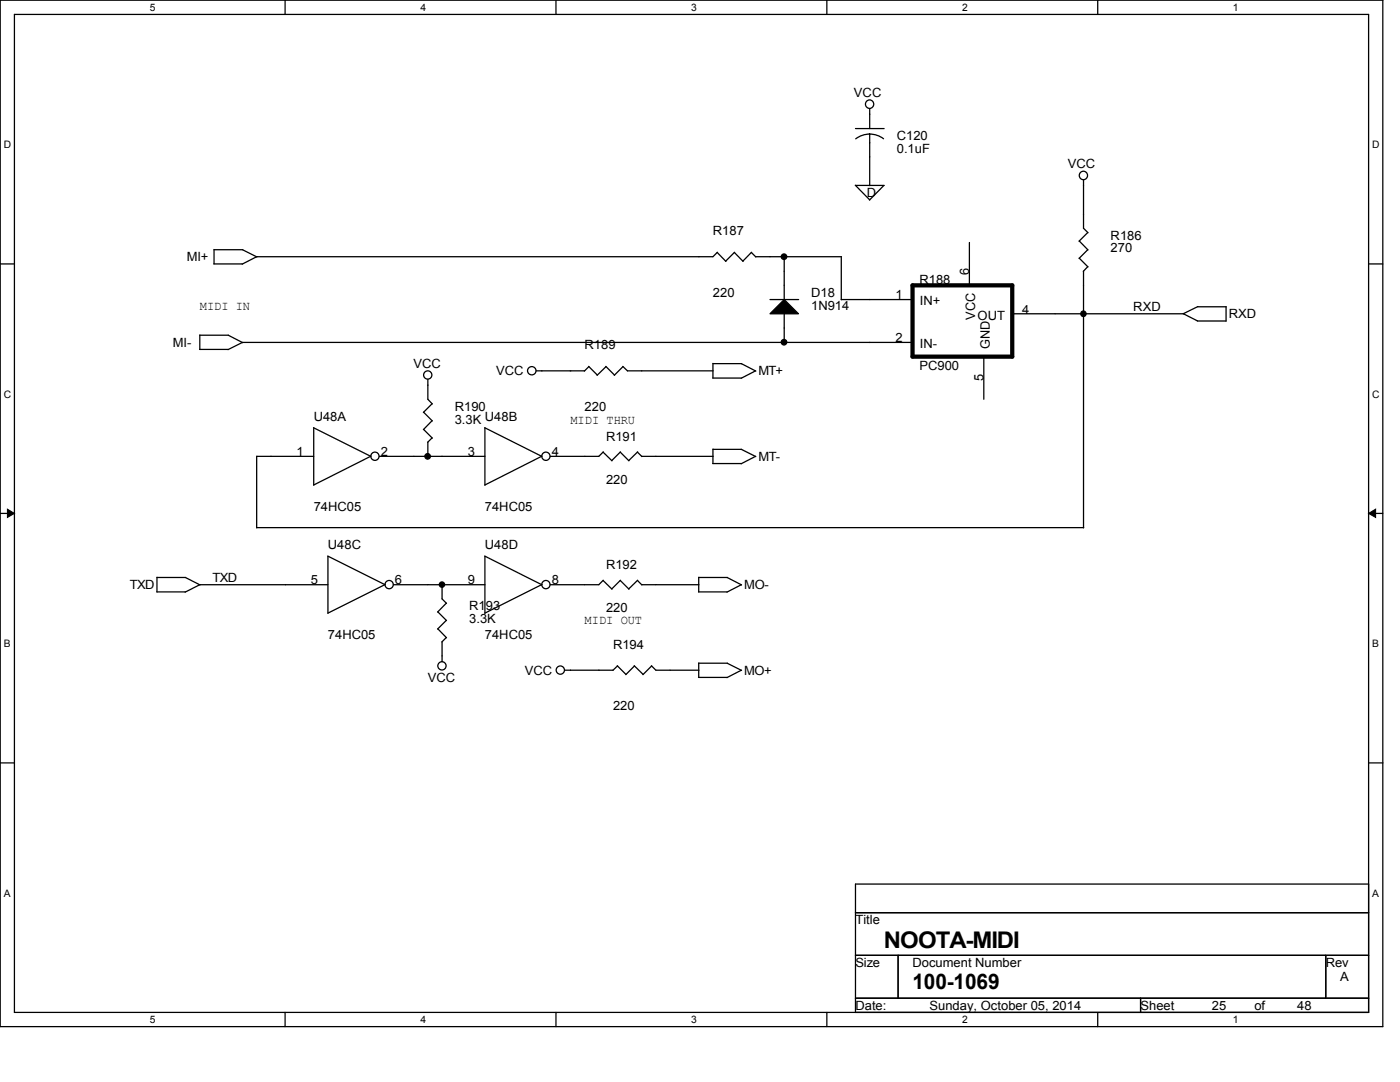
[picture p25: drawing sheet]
<svg xmlns="http://www.w3.org/2000/svg" width="279mm" height="216mm" viewBox="0 0 279 216" stroke-linecap="round" stroke-linejoin="round" font-family="sans-serif">
<defs><g id="words">
<text font-size="4.6" x="176.4" y="189.2">NOOTA-MIDI</text>
<text font-size="4.3" x="182.1" y="197.4">100-1069</text>
<g font-size="2.6">
<text x="193.4" y="54.9" transform="rotate(-90 193.4 54.9)">6</text>
<text x="194.6" y="63.8" transform="rotate(-90 194.6 63.8)">VCC</text>
<text x="197.5" y="69.7" transform="rotate(-90 197.5 69.7)">GND</text>
<text x="196.3" y="76.1" transform="rotate(-90 196.3 76.1)">5</text>
</g>
<g font-size="2.5">
<text x="170.4" y="19.4">VCC</text>
<text x="179" y="27.9">C120</text>
<text x="179" y="30.5">0.1uF</text>
<text x="213.1" y="33.6">VCC</text>
<text x="173" y="39.3">D</text>
<text x="142.3" y="47">R187</text>
<text x="221.7" y="47.8">R186</text>
<text x="37.3" y="52.1">MI+</text>
<text x="221.7" y="50.4">270</text>
<text x="142.3" y="59.2">220</text>
<text x="161.9" y="59.2">D18</text>
<text x="178.7" y="59.7">1</text>
<text x="183.5" y="56.6">R188</text>
<text x="39.9" y="61.8">MIDI IN</text>
<text x="161.9" y="61.8">1N914</text>
<text x="183.6" y="60.9">IN+</text>
<text x="195.1" y="63.8">OUT</text>
<text x="204" y="62.6">4</text>
<text x="226.2" y="62.1">RXD</text>
<text x="245.2" y="63.5">RXD</text>
<text x="34.5" y="69.2">MI-</text>
<text x="116.7" y="69.7">R189</text>
<text x="178.7" y="68.3">2</text>
<text x="183.6" y="69.5">IN-</text>
<text x="82.5" y="73.4">VCC</text>
<text x="99" y="74.8">VCC</text>
<text x="151.4" y="74.8">MT+</text>
<text x="183.5" y="73.7">PC900</text>
<text x="62.6" y="83.9">U48A</text>
<text x="90.8" y="82">R190</text>
<text x="116.7" y="82">220</text>
<text x="90.8" y="84.5">3.3K U48B</text>
<text x="113.8" y="84.6">MIDI THRU</text>
<text x="120.9" y="88">R191</text>
<text x="59.2" y="91">1</text>
<text x="76" y="91">2</text>
<text x="93.3" y="91">3</text>
<text x="110.1" y="91">4</text>
<text x="151.4" y="91.9">MT-</text>
<text x="62.6" y="101.9">74HC05</text>
<text x="96.8" y="101.9">74HC05</text>
<text x="120.9" y="96.5">220</text>
<text x="65.4" y="109.6">U48C</text>
<text x="96.8" y="109.6">U48D</text>
<text x="120.9" y="113.5">R192</text>
<text x="25.9" y="117.5">TXD</text>
<text x="42.4" y="116.1">TXD</text>
<text x="62" y="116.6">5</text>
<text x="78.8" y="116.6">6</text>
<text x="93.3" y="116.6">9</text>
<text x="110.1" y="116.6">8</text>
<text x="148.5" y="117.5">MO-</text>
<text x="93.6" y="121.8">R193</text>
<text x="93.6" y="124.4">3.3K</text>
<text x="116.7" y="124.4">MIDI OUT</text>
<text x="120.9" y="122.1">220</text>
<text x="65.4" y="127.5">74HC05</text>
<text x="96.8" y="127.5">74HC05</text>
<text x="122.3" y="129.5">R194</text>
<text x="85.4" y="136">VCC</text>
<text x="104.7" y="134.6">VCC</text>
<text x="148.5" y="134.6">MO+</text>
<text x="122.3" y="141.7">220</text>
<text x="170.7" y="184.4">Title</text>
<text x="170.7" y="192.9">Size</text>
<text x="182.1" y="192.9">Document Number</text>
<text x="264.6" y="192.9">Rev</text>
<text x="267.5" y="195.8">A</text>
<text x="170.7" y="201.5">Date:</text>
<text x="185.5" y="201.5">Sunday, October 05, 2014</text>
<text x="227.6" y="201.5">Sheet</text>
<text x="241.8" y="201.5">25</text>
<text x="250.4" y="201.5">of</text>
<text x="258.9" y="201.5">48</text>
</g>
<g font-size="2">
<text x="29.9" y="2.2">5</text>
<text x="83.9" y="2.2">4</text>
<text x="138" y="2.2">3</text>
<text x="192" y="2.2">2</text>
<text x="246.1" y="2.2">1</text>
<text x=".8" y="29.6">D</text>
<text x="273.8" y="29.6">D</text>
<text x=".8" y="79.4">C</text>
<text x="273.8" y="79.4">C</text>
<text x=".8" y="129.2">B</text>
<text x="273.8" y="129.2">B</text>
<text x=".8" y="178.9">A</text>
<text x="273.8" y="178.9">A</text>
<text x="29.9" y="204.1">5</text>
<text x="83.9" y="204.1">4</text>
<text x="138" y="204.1">3</text>
<text x="192" y="204.1">2</text>
<text x="246.1" y="204.1">1</text>
</g>
</g></defs>
<path d="M0 0h276v204.9h-276zM2.9 2.9h270.2v199.1h-270.2z" fill="none" stroke="#000" stroke-width=".25"/>
<g fill="#fff">
<path d="M29.9 .3h1.1v2.3h-1.1z"/>
<path d="M29.9 202.3h1.1v2.3h-1.1z"/>
</g>
<path d="M56.9 0v2.9M56.9 202v2.9" fill="none" stroke="#000" stroke-width=".25"/>
<g fill="#fff">
<path d="M83.9 .3h1.1v2.3h-1.1z"/>
<path d="M83.9 202.3h1.1v2.3h-1.1z"/>
</g>
<path d="M111 0v2.9M111 202v2.9" fill="none" stroke="#000" stroke-width=".25"/>
<g fill="#fff">
<path d="M138 .3h1.1v2.3h-1.1z"/>
<path d="M138 202.3h1.1v2.3h-1.1z"/>
</g>
<path d="M165 0v2.9M165 202v2.9" fill="none" stroke="#000" stroke-width=".25"/>
<g fill="#fff">
<path d="M192 .3h1.1v2.3h-1.1z"/>
<path d="M192 202.3h1.1v2.3h-1.1z"/>
</g>
<path d="M219.1 0v2.9M219.1 202v2.9" fill="none" stroke="#000" stroke-width=".25"/>
<g fill="#fff">
<path d="M246.1 .3h1.1v2.3h-1.1z"/>
<path d="M246.1 202.3h1.1v2.3h-1.1z"/>
<path d="M.8 27.8h1.4v2.2h-1.4z"/>
<path d="M273.9 27.8h1.4v2.2h-1.4z"/>
<path d="M.8 77.6h1.4v2.2h-1.4z"/>
<path d="M273.9 77.6h1.4v2.2h-1.4z"/>
</g>
<path d="M0 52.7h2.9M273.1 52.7h2.9" fill="none" stroke="#000" stroke-width=".25"/>
<g fill="#fff">
<path d="M.8 127.3h1.3v2.3h-1.3z"/>
<path d="M273.9 127.3h1.3v2.3h-1.3z"/>
</g>
<path d="M0 102.4h2.9M273.1 102.4h2.9" fill="none" stroke="#000" stroke-width=".25"/>
<path d="M1.5 101.6l1.4 .8-1.4 .9zM273.1 102.4l1.4-.8v1.7z" fill="#000" stroke="#000" stroke-width=".2"/>
<g fill="#fff">
<path d="M.8 177.1h1.3v2.3h-1.3z"/>
<path d="M273.9 177.1h1.3v2.3h-1.3z"/>
</g>
<g fill="none" stroke="#000" stroke-width=".25">
<path d="M170.7 37l2.9 2.9M170.7 37h5.7l-2.9 2.9M170.7 25.7h5.7M173.6 21.7v4M173.6 26.8v10.2M176.3 27.7l-1.3-.7-1.5-.2-1.4 .2-1.3 .7M216.2 35.9v9.7l.9 .8M42.7 52.7h5.7M42.7 49.8h5.7M42.7 49.8v2.9M48.4 49.8l2.9 1.5M143.1 50.4l1.8 1.8"/>
<path d="M143.2 50.3l-.9 .9h-91.1l-2.9 1.5M146.6 50.4l1.7 1.8M146.6 50.3l-1.8 1.8M149.9 50.4l.9 .9M150 50.3l-1.7 1.8M150.8 51.2h17.1M153.7 59.8h5.7M156.5 51.2v8.6M167.9 59.8h14.2M167.9 51.2v8.6M193.5 48.4v8.5M215.4 48.1l1.7 1.8"/>
<path d="M215.4 51.5l1.7 1.8M216.2 54.1v51.2M217.1 46.4l-1.8 1.7M217.1 49.8l-1.8 1.8M217.1 53.2l-.9 .9M39.8 69.7h5.8M39.9 66.9h5.7M39.9 66.8v2.9M45.6 66.9l2.8 1.5M85.4 75.7v4l.9 .9M107 74h9.7M117.5 73.1l1.7 1.7"/>
<path d="M117.5 73.2l-.9 .8M120.9 73.1l1.7 1.7M120.9 73.2l-1.7 1.7M124.3 73.1l.9 .9h17.1M124.3 73.2l-1.7 1.7M142.2 75.4h5.8M142.3 72.6h5.7M142.3 72.5v2.9M148 72.6l2.8 1.4M150.8 74l-2.9 1.5M156.5 62.6v5.7M182.1 68.3h-133.7l-2.9 1.5"/>
<path d="M196.3 71.2v8.5M202 62.6h34.2M236.1 62.6l2.9 1.5M239 64.1h5.7M239 61.2h5.7M239.1 61.2l-3 1.4M244.7 61.2v2.9M62.6 85.3l11.4 5.8M62.6 91.1h-11.4v14.2M62.6 85.4v11.4l11.4-5.8M75.7 91.1h21.1M84.5 85.7l1.8 1.7"/>
<path d="M85.4 88.2v2.9M86.2 80.6l-1.7 1.7 1.8 1.7M86.2 83.9l-1.7 1.8M86.2 87.4l-.9 .9M96.7 85.3l11.4 5.8M96.8 85.4v11.4l11.4-5.8M120.4 90.2l1.7 1.7M120.4 90.2l-.9 .9h-9.7M123.8 90.2l1.7 1.7M123.8 90.2l-1.7 1.7M127.2 90.2l.9 .9M127.3 90.2l-1.8 1.7"/>
<path d="M128.1 91.1h14.2M142.2 92.5h5.8M142.3 89.6v2.9M142.3 89.7h5.7M148 89.7l2.8 1.4M150.8 91.1l-2.9 1.4M31.3 118.1h5.7M31.3 115.2h5.7l2.9 1.5M31.3 115.2v2.9M51.2 105.3h165.1M65.4 111l11.4 5.7M65.4 116.7h-25.5l-2.9 1.5"/>
<path d="M65.4 111v11.4M76.9 116.6l-11.5 5.7M78.5 116.7h18.3M88.2 116.7v2.8l.9 .9M96.7 111l11.4 5.7M96.8 111v11.4M108.2 116.6l-11.4 5.7M120.4 115.8l1.7 1.8M120.4 115.8l-.9 .9h-9.7M123.8 115.8l1.7 1.8M123.8 115.8l-1.7 1.7M127.2 115.8l.9 .9"/>
<path d="M127.3 115.8l-1.8 1.7M128.1 116.7h11.4M139.4 118.1h5.7M139.4 115.2h5.8l2.8 1.5M139.4 115.2v2.9M148 116.7l-2.9 1.5M87.4 122.1l1.7 1.7M87.4 125.5l1.7 1.8M88.2 128.1v3.9M89.1 120.4l-1.8 1.7M89.1 123.8l-1.8 1.7M89.1 127.2l-.9 .9"/>
<path d="M112.7 133.7h9.6M123.2 132.8l1.7 1.8M123.2 132.9l-.9 .9M126.6 132.8l1.8 1.8M126.6 132.9l-1.7 1.7M130 132.8l.9 .9h8.6M130 132.9l-1.7 1.7M139.4 135.2h5.7M148 133.7l-2.9 1.5M148 133.8l-2.8-1.5h-5.8v2.9M0 152.2h2.9M273.1 152.2h2.9"/>
<path d="M170.7 176.4h102.4v25.6h-102.4zM170.7 182.1h102.4M170.7 190.6h102.4M170.7 199.2h102.4M179.2 190.6v8.6M227.6 199.2v2.8M264.6 190.6v8.6"/>
<circle cx="173.5" cy="20.8" r=".83"/>
<circle cx="216.2" cy="35" r=".83"/>
<circle cx="85.4" cy="74.8" r=".83"/>
<circle cx="106.1" cy="74" r=".84"/>
<circle cx="74.8" cy="91" r=".83"/>
<circle cx="108.9" cy="91" r=".83"/>
<circle cx="77.7" cy="116.6" r=".83"/>
<circle cx="108.9" cy="116.6" r=".83"/>
<circle cx="88.2" cy="132.9" r=".83"/>
<circle cx="111.8" cy="133.7" r=".83"/>
</g>
<path d="M182.1 56.9h19.9v14.3h-19.9z" fill="none" stroke="#000" stroke-width=".85"/>
<g fill="#000" stroke="#000" stroke-width=".25">
<path d="M156.5 59.8l2.8 2.8h-5.6z"/>
<circle cx="156.5" cy="51.2" r=".55"/>
<circle cx="156.5" cy="68.3" r=".55"/>
<circle cx="216.2" cy="62.6" r=".54"/>
<circle cx="85.3" cy="91.1" r=".55"/>
<circle cx="88.2" cy="116.6" r=".53"/>
</g>
<use href="#words"/>
</svg>
